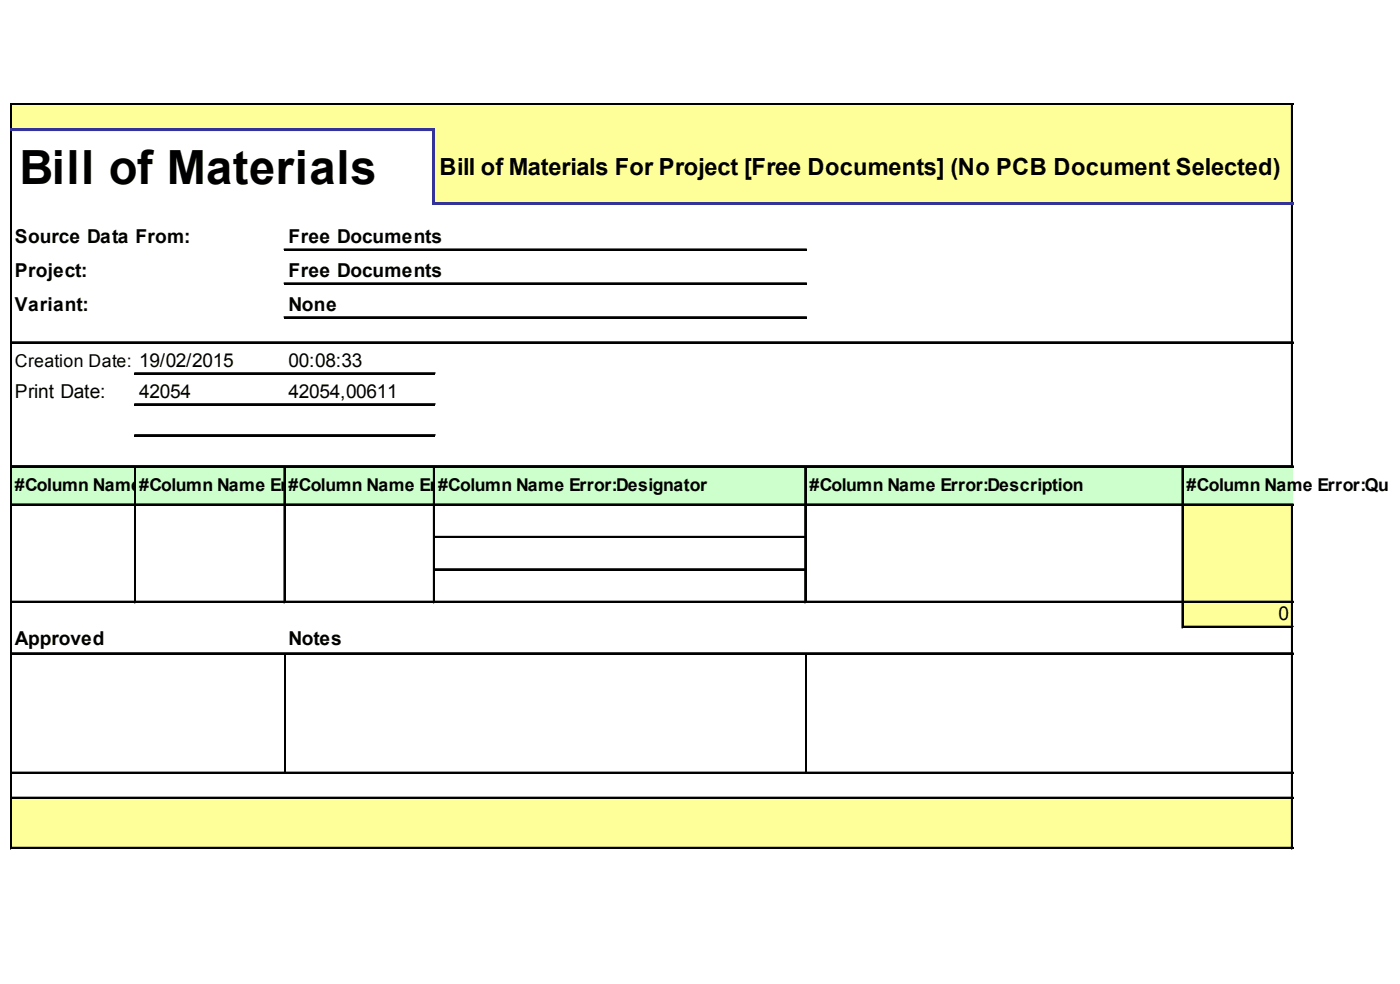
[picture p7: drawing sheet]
<svg xmlns="http://www.w3.org/2000/svg" width="288mm" height="202mm" viewBox="0 0 288 202" stroke-linecap="round" stroke-linejoin="round" font-family="sans-serif">
<defs><g id="words">
<text font-size="9.7" x="4" y="37.9">Bill of Materials</text>
<text font-size="4.8" x="90.4" y="35.9">Bill of Materials For Project [Free Documents] (No PCB Document Selected)</text>
<g font-size="3.9">
<text x="3.1" y="49.9">Source Data From:</text>
<text x="59.3" y="49.9">Free Documents</text>
<text x="3.1" y="56.9">Project:</text>
<text x="59.3" y="56.9">Free Documents</text>
<text x="3.1" y="63.8">Variant:</text>
<text x="59.3" y="63.8">None</text>
<text x="59.3" y="75.3">00:08:33</text>
<text x="3.1" y="81.7">Print Date:</text>
<text x="28.6" y="81.7">42054</text>
<text x="59.3" y="81.7">42054,00611</text>
<text x="262.9" y="127.4">0</text>
<text x="3.1" y="132.6">Approved</text>
<text x="59.3" y="132.6">Notes</text>
</g>
<g font-size="3.6">
<text x="3.1" y="75.4">Creation Date: 19/02/2015</text>
<text x="3.1" y="100.8">#Column Name</text>
<text x="28.6" y="100.8">#Error:Fn Narint Er</text>
<text x="30.7" y="100.8">Columootpme</text>
<text x="59.2" y="100.8">ror:Comment</text>
<text x="59.3" y="100.8">#Column Name Er</text>
<text x="89.9" y="100.8">ror:LibRef</text>
<text x="90.1" y="100.8">#Column Name Error:Designator</text>
<text x="166.4" y="100.8">#Column Name Error:Description</text>
<text x="244" y="100.8">#Column Name Error:Quan</text>
</g>
</g></defs>
<g fill="#ff9">
<path d="M2.4 21.5h263.5v5.5h-263.5z"/>
<path d="M89.2 26.7h176.7v15.4h-176.7z"/>
</g>
<path d="M2.4 95.7h263.5v8.2h-263.5z" fill="#cfc"/>
<g fill="#ff9">
<path d="M243.1 103.6h22.8v6.9h-22.8z"/>
<path d="M243.1 110.2h22.8v7h-22.8z"/>
<path d="M243.1 116.9h22.8v6.9h-22.8z"/>
<path d="M243.1 123.5h22.8v5.5h-22.8z"/>
<path d="M2.4 163.8h263.5v10.6h-263.5z"/>
</g>
<path d="M2.2 21.2v5.2M2.3 21.2v5.2M265.6 21.5v20M265.7 21.5v20" fill="none" stroke="#000" stroke-width=".3"/>
<path d="M88.8 27h.7v15.1h-.7z" fill="#339"/>
<g fill="none" stroke="#000" stroke-width=".3">
<path d="M2.2 27v147.4M2.3 27v147.4M2.5 21.2h263.4M2.5 21.4h263.4M265.6 42.1v53.9M265.7 42.1v53.9M27.7 96v27.8M27.9 96v27.8M58.4 96v27.8M58.6 96v27.8M89.2 96v27.8M89.3 96v27.8"/>
<path d="M165.5 96v27.8M165.7 96v27.8M243.1 96v33M243.2 96v33M265.6 103.9v70.5M265.7 103.9v70.5M58.6 134.4v24.3M165.7 134.4v24.3"/>
</g>
<g fill="#339">
<path d="M2.2 26.4h87.3v.6h-87.3z"/>
<path d="M89.5 41.5h176.4v.6h-176.4z"/>
</g>
<g fill="none" stroke="#000" stroke-width=".3">
<path d="M58.4 51.2h107.4M58.4 51.3h107.4M58.4 58.2h107.4M58.4 58.3h107.4M2.5 70.3h263.4M2.5 70.4h263.4M27.7 76.6h61.8M27.7 76.8h61.8M58.4 65.1h107.4M58.4 65.3h107.4M2.5 95.7h263.4M2.5 95.8h263.4"/>
<path d="M27.7 83h61.8M27.7 83.1h61.8M27.7 89.3h61.8M27.7 89.5h61.8M2.5 103.6h263.4M2.5 103.7h263.4M89.5 110.2h76M89.5 110.4h76M89.5 116.9h76M89.5 117h76M2.5 123.5h263.4M2.5 123.7h263.4"/>
<path d="M2.5 134.1h263.4M2.5 134.3h263.4M243.4 128.7h22.5M243.4 128.8h22.5M2.5 158.7h263.4M2.5 158.8h263.4M2.5 163.8h263.4M2.5 164h263.4M2.5 174.1h263.4M2.5 174.3h263.4"/>
</g>
<use href="#words"/>
</svg>
